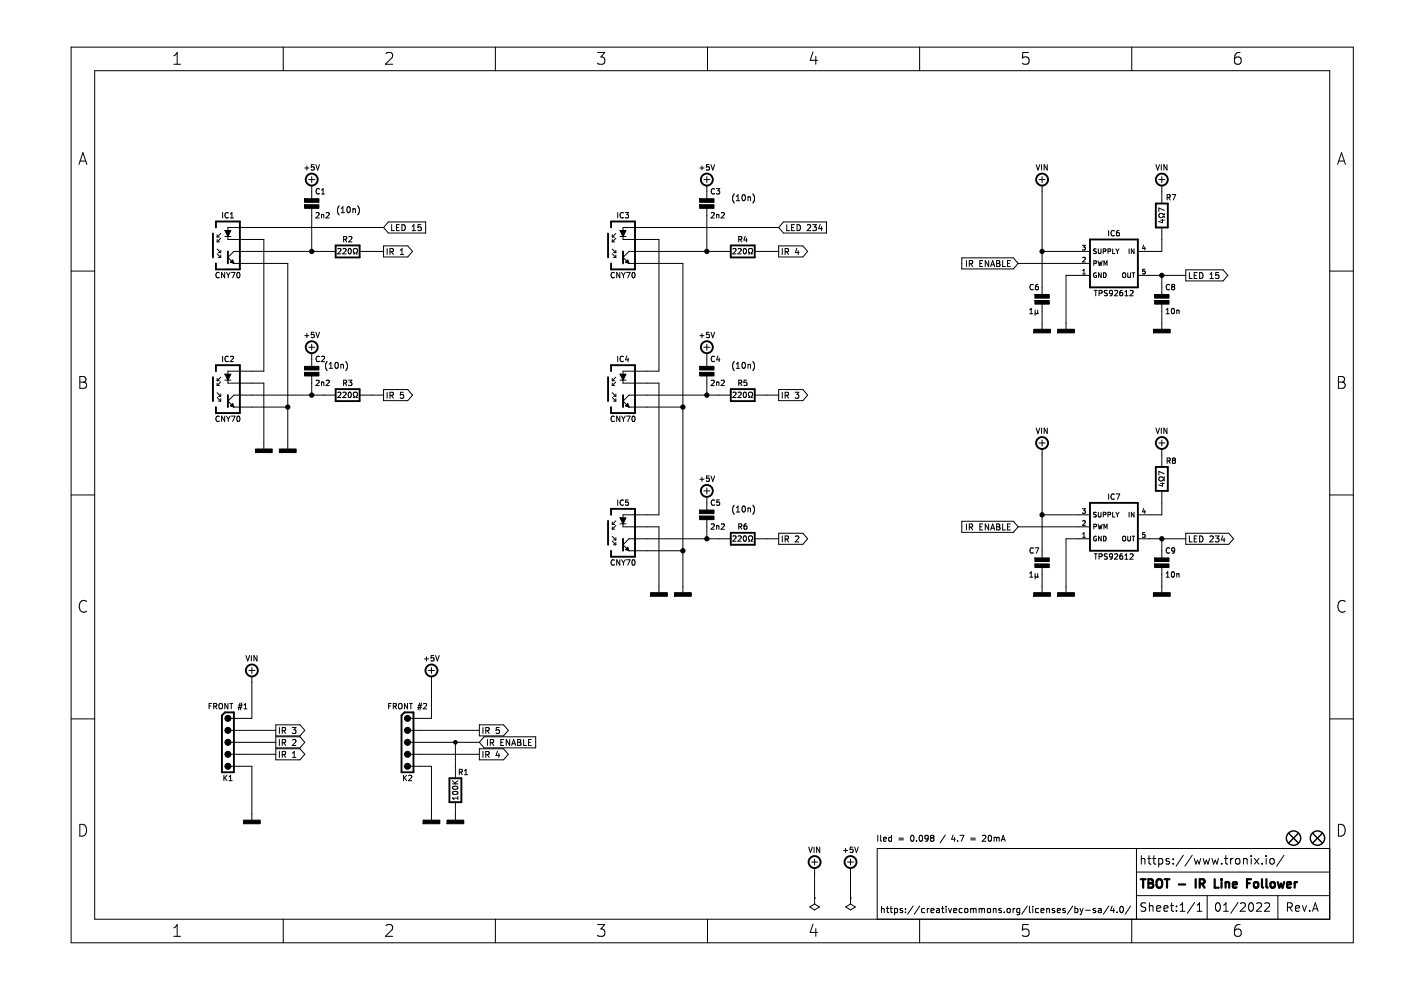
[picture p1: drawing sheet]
<svg xmlns="http://www.w3.org/2000/svg" width="297mm" height="210mm" viewBox="0 0 297 210" stroke-linecap="round" stroke-linejoin="round" font-family="sans-serif">
<path d="M.1 0h297v209.9h-297z" fill-rule="evenodd" fill="#fff" stroke="#fff" stroke-width=".21"/>
<g fill="none" stroke="#000" stroke-width=".21">
<path d="M15.1 10h271.8v189.9h-271.8zM20.1 15h261.8v179.9h-261.8zM36.9 11.8l.7-.7v2.5M36.9 13.6h1.4M60.1 10v5M81.8 11.4l.4-.3h.6a.68 .68 0 0 1 .3 1.1l-1.4 1.4h1.6M105 10v5M126.7 11.1h1.5l-.8 1a.68 .68 0 0 1 .8 .5v.5l-.2 .4-1 .1-.3-.2M150 10v5M172.4 11l-.6 1.8h1.5M173 12v1.6M195 10v5"/>
<path d="M218.1 11.1h-1.2l-.1 1.2 .3-.2 .8 .1 .3 .4-.1 .8-.4 .2h-.6l-.3-.2M240 10v5M262.9 11.1a.99 .99 0 0 0-1.2 1.1v.9l.3 .4 .7 .1 .3-.2 .2-.8-.3-.4-.7-.1-.5 .5M16.7 34.9l.9-2.5 .8 2.5M17 34.1h1.2M64.6 35.6h.9M65.1 35.2v.9M65.5 38.1h1.2M66.1 37.4v1.3M66.1 39.3v3.2M66.6 34.9h-.6v.6l.5-.1 .1 .6-.2 .1-.4-.1M67 34.9l.3 1.2 .4-1.2"/>
<path d="M148.4 35.6h.9M148.8 35.2v.9M149.2 38.1h1.3M149.9 37.4v1.3M149.9 39.3v3.2M150.4 34.9h-.6v.6l.5-.1 .1 .6-.2 .1-.4-.1M150.7 34.9l.4 1.2 .4-1.2M151.9 40h.7l-.4 .4 .3 .1v.5l-.1 .1-.5-.1M219.7 34.9l.4 1.2 .4-1.2M220.3 38.1h1.3M220.8 34.9v1.2M220.9 37.4v1.3"/>
<path d="M220.9 39.3v23.5M222 34.9v1.2l-.6-1.2v1.2M245.1 34.9l.4 1.2 .3-1.2M245.7 38.1h1.3M246.2 34.9v1.2M246.3 37.4v1.3M246.3 39.3v3.9M247.4 34.9v1.2l-.6-1.2v1.2M283.6 34.9l.8-2.5 .9 2.5M283.8 34.1h1.2M15.1 57.5h5M46 51.3h.5"/>
<path d="M46 50.3h.5M46 53.8l.8 .8M46 49.8v.5M46 50.8v.5M46 52.8l.8 .8M46.3 54.6h.5M46.3 53.6h.5M46.5 57.9a.51 .51 0 0 0-.7 .4 .51 .51 0 0 0 .7 .5M46.8 53.1v.5M46.8 54.1v.5M46.8 50.5l-.8 .8M46.8 49.5l-.8 .8"/>
<path d="M47.2 45.1v1.1M47.6 57.8v1.1l-.6-1.1v1.1M47.7 50.1h1.3M48 57.8l.4 .6M48.4 45.2a.51 .51 0 0 0-.7 .4 .51 .51 0 0 0 .7 .5M48.4 58.4v.5M48.8 57.8l-.4 .6M48.8 46.2h.7M48.8 45.4l.4-.3v1.1M49.1 57.8h.7l-.5 1.1M50.3 57.9l.2-.1a.61 .61 0 0 1 .4 .5 .61 .61 0 0 1-.4 .6l-.3-.4zM66.1 43.8v9.5"/>
<path d="M67 45.2l.5-.1 .2 .3-.7 .8h.7M67.7 40.1a.51 .51 0 0 0-.7 .5 .51 .51 0 0 0 .7 .4M68.2 41.1h.6M68.2 45.6l.4-.1 .1 .7M68.2 45.4v.8M68.2 40.3l.3-.3v1.1M69.2 45.2l.4-.1 .2 .3-.7 .8h.7M71.2 53.3h-21.6l-1.3 1.3 1.3 1.2h11.4v39.4M71.6 52.8l.5-.1 .2 .3-.7 .8h.7M71.9 43.6a1.46 1.46 0 0 0 0 2M72.3 45.1h.8M72.3 44.2l.4-.4v1.3"/>
<path d="M72.7 52.8l.5-.1 .2 .3-.7 .8h.7M72.9 50.7h.5l.1-.4-.6-.2v1.2M73.1 50.7l.4 .6M73.7 43.9l.1-.1a.68 .68 0 0 1 .5 .7 .68 .68 0 0 1-.5 .6l-.3-.5zM73.9 52.8l.2-.1a.61 .61 0 0 1 .4 .6 .61 .61 0 0 1-.4 .5l-.3-.4zM74 50.3l.4-.2 .2 .4-.7 .8h.7M74.8 44.2v.9M74.8 44.4l.5-.1 .1 .8M74.9 53.8h.3v-.2a.49 .49 0 0 1-.3-.7 .49 .49 0 0 1 .7-.2l.2 .6-.3 .5h.3M75.8 43.6a1.46 1.46 0 0 1 0 2M76.2 53.3h5.1M81.3 48.2h-33v2.6h7.6v27.9h-7.6v2.5h7.6v14"/>
<path d="M81.3 52.1h5.2l1 1.2-1 1.2h-5.2zM82.1 52.7v1.3M82.3 47.1h7.9v2.3h-7.9l-1-1.2zM82.7 53.4l.6-.1 .1-.5-.7-.1v1.3M83 53.4l.4 .6M83 47.6v1.3h.6M84.1 48.2h.4M84.7 47.6h-.6v1.3h.6M84.9 53.1l.3-.4v1.3M84.9 54h.7M85.2 47.6a.64 .64 0 0 1 .7 .7 .64 .64 0 0 1-.7 .6zM87.4 48.9h.7"/>
<path d="M87.4 48l.4-.4v1.3M89.3 47.6h-.6l-.1 .6h.6l.1 .6-.2 .1-.5-.1M129.8 49.8v.5M129.8 50.8v.5M129.8 53.8l.8 .8M129.8 52.8l.8 .8M129.8 51.3h.5M129.8 50.3h.5M130.1 54.6h.5M130.1 53.6h.5M130.3 57.9a.51 .51 0 0 0-.8 .4 .51 .51 0 0 0 .8 .5M130.6 53.1v.5"/>
<path d="M130.6 54.1v.5M130.6 50.5l-.8 .8M130.6 49.5l-.8 .8M131 45.1v1.1M131.4 57.8v1.1l-.6-1.1v1.1M131.5 50.1h1.2M131.8 57.8l.4 .6M132.2 45.2a.51 .51 0 0 0-.7 .4 .51 .51 0 0 0 .7 .5M132.2 58.4v.5M132.6 45.1h.7l-.4 .4 .3 .1v.5l-.1 .1-.5-.1M132.6 57.8l-.4 .6M132.8 57.8h.8l-.5 1.1"/>
<path d="M134.1 57.9l.2-.1a.61 .61 0 0 1 .4 .5 .61 .61 0 0 1-.4 .6l-.3-.4zM149.9 43.8v9.5M150.8 45.2l.4-.1 .2 .3-.7 .8h.7M151.5 40.1a.51 .51 0 0 0-.7 .5 .51 .51 0 0 0 .7 .4M151.9 45.4v.8M151.9 45.6l.5-.1v.7M152.9 45.2l.5-.1 .2 .3-.7 .8h.7M154.9 53.3h-21.5l-1.3 1.3 1.3 1.2h11.4v69.9M155.4 52.8l.4-.1 .3 .3-.8 .8h.8M155.7 41.1a1.46 1.46 0 0 0 0 1.9M156.1 41.6l.4-.3v1.3M156.1 42.6h.7"/>
<path d="M156.5 52.8l.4-.1 .3 .3-.8 .8h.8M156.6 50.7h.6v-.4l-.6-.2v1.2M156.9 50.7l.4 .6M157.4 41.4l.2-.1a.68 .68 0 0 1 .5 .6 .68 .68 0 0 1-.5 .7l-.3-.5zM157.7 52.8l.2-.1a.61 .61 0 0 1 .4 .6 .61 .61 0 0 1-.4 .5l-.3-.4zM158 50.1l-.3 .8h.7M158.3 50.5v.8M158.6 41.7v.9M158.6 41.8h.5v.8M158.7 53.8h.3v-.2a.49 .49 0 0 1-.3-.7 .49 .49 0 0 1 .7-.2l.2 .6-.3 .5h.3M159.6 41.1a1.46 1.46 0 0 1 0 1.9M160 53.3h5.1"/>
<path d="M165.1 48.2h-33v2.6h7.6v27.9h-7.6v2.5h7.6v28h-7.6v2.5h7.6v14M165.1 52.1h5.1l1 1.2-1 1.2h-5.1zM165.9 52.7v1.3M166.1 47.1h9.1v2.3h-9.1l-1-1.2zM166.5 53.4l.6-.1v-.5l-.6-.1v1.3M166.8 53.4l.4 .6M166.8 47.6v1.3h.6M167.8 48.2h.5M168.4 47.6h-.6v1.3h.6M168.9 52.6l-.3 1h.8M169 47.6a.64 .64 0 0 1 .7 .7 .64 .64 0 0 1-.7 .6zM169.2 53.1v.9"/>
<path d="M171.2 47.7l.4-.1 .3 .4-.8 .9h.8M172.3 47.6h.8l-.4 .5 .3 .1v.6l-.1 .1-.6-.1M173.9 47.6l-.3 .9h.8M174.2 48.1v.8M203.9 54.7h11l1 1.1-1 1.2h-11zM204.9 55.2v1.3M205.5 55.9l.6-.1 .1-.4-.7-.2v1.3M205.8 55.9l.4 .6M207.7 55.8h.5M208.3 55.2h-.6v1.3h.6M209.6 55.2v1.3l-.7-1.3v1.3M210 56.5l.5-1.3 .4 1.3"/>
<path d="M210.2 56.2h.6M211.3 55.8h.4M211.3 55.2h.4l.3 .3-.3 .3 .3 .2v.3l-.2 .2h-.5zM212.6 55.2v1.3h.6M213.6 55.8h.4M214.2 55.2h-.6v1.3h.6M215.9 55.8h15.2M220.9 53.3h10.2M229.5 52h.6l-.3 .4 .3 .1v.4h-.6M229.5 58.1h.6M229.5 57.4l.3-.3v1M229.5 54.6l.4-.1 .2 .3-.6 .7h.6"/>
<path d="M231.1 58.4h-5.1v11.4M231.9 55.8h.5v-.4l-.5-.1v1M232.4 57.9a.45 .45 0 0 0-.5 .4 .45 .45 0 0 0 .6 .4v-.3h-.2M232.4 52.8l-.5 .1a.42 .42 0 0 0 .5 .5l-.1 .3h-.4M232.8 55.3l.3 1 .1-.7 .2 .7 .3-1M232.9 52.8v.8l.2 .2 .3-.2v-.8M233.5 57.8v1l-.6-1v1M233.9 53.3l.5-.1v-.3l-.5-.1v1M234 57.8a.5 .5 0 0 1 .5 .5 .5 .5 0 0 1-.5 .5zM234.1 56.3v-1l.3 .7 .3-.7v1M234.9 53.3l.5-.1v-.3l-.5-.1v1M235.1 48.9v1.1"/>
<path d="M235.9 52.8v1h.5M236.3 49a.51 .51 0 0 0-.8 .4 .51 .51 0 0 0 .8 .5M236.6 52.8l.3 .5M236.9 53.3v.5M237.2 52.8l-.3 .5M237.2 48.9h-.3l-.2 .2v.7l.2 .2 .4-.1-.1-.5-.3-.1-.2 .2M238.1 58l.1-.2 .4 .2 .1 .5-.2 .3-.4-.1zM239.1 57.8v.8l.2 .2 .4-.2v-.8M239.4 52.8v1M240 57.8h.6M240.3 57.8v1M240.4 52.8v1l-.5-1v1"/>
<path d="M241.3 58.4h10.1M242.5 52l-.3 .7h.7M242.7 52.3v.7M242.8 57.1h-.5l-.1 .5 .5-.1 .1 .5h-.6M246.1 46.7h.7M246.3 48.2v5.1h-5M246.3 58.4v4.4M246.5 46.5v.7l-.9-.2M246.8 44.6l-1.1-.5v.8M246.8 45.3v.2h-.2a.49 .49 0 0 0-.6-.2 .49 .49 0 0 0-.2 .7l.5 .1 .5-.2v.2M247.5 41.9l.5-.1 .1-.4-.6-.1v1.1M247.7 41.9l.4 .5"/>
<path d="M248.5 41.3h.8l-.5 1.1M251.4 57.2h7.9l1 1.2-1 1.2h-7.9zM252.2 57.8v1.3h.6M253.2 58.4h.4M253.8 57.8h-.6v1.3h.6M254.3 57.8a.64 .64 0 0 1 .8 .6 .64 .64 0 0 1-.8 .7zM256.5 59.1h.7M256.5 58.1l.4-.3v1.3M258.4 57.8h-.6l-.1 .6 .6-.1 .1 .6-.2 .2-.5-.2M281.9 57.5h5M16.9 79.8h.9a.61 .61 0 0 1 .4 .6 .61 .61 0 0 1-.4 .6 .67 .67 0 0 1 .6 .6 .67 .67 0 0 1-.5 .7h-1zM46.8 80l-.8 .7"/>
<path d="M47.2 75.5v1.2M48.4 75.6a.51 .51 0 0 0-.7 .5 .51 .51 0 0 0 .7 .5M48.8 75.6l.5-.1 .2 .4-.7 .8h.7M64.6 71.2h.9M65.1 70.7v.9M65.5 73.6h1.2M66.1 73v1.3M66.1 74.9v3.2M66.1 79.3v4.5M66.6 70.5h-.6v.5l.5-.1 .1 .6-.2 .1-.4-.1M67 70.5l.3 1.1 .4-1.1M67.7 75.6a.51 .51 0 0 0-.7 .5 .51 .51 0 0 0 .7 .5"/>
<path d="M68.2 75.6l.4-.1 .2 .4-.7 .8h.7M69.4 76.6a1.46 1.46 0 0 0 0 2M69.8 78.1h.7M69.8 77.2l.4-.4v1.3M71.1 76.9l.2-.1a.68 .68 0 0 1 .4 .7 .68 .68 0 0 1-.4 .6l-.3-.5zM72.3 77.2v.9M72.3 77.4l.5-.1v.8M73.3 76.6a1.46 1.46 0 0 1 0 2M130.6 80l-.8 .7M131 75.5v1.2M132.2 75.6a.51 .51 0 0 0-.7 .5 .51 .51 0 0 0 .7 .5M132.9 75.5l-.3 .8h.7"/>
<path d="M133.2 75.9v.8M148.4 71.2h.9M148.8 70.7v.9M149.2 73.6h1.3M149.9 73v1.3M149.9 74.9v3.2M149.9 79.3v4.5M150.4 70.5h-.6v.5l.5-.1 .1 .6-.2 .1-.4-.1M150.7 70.5l.4 1.1 .4-1.1M151.5 75.6a.51 .51 0 0 0-.7 .5 .51 .51 0 0 0 .7 .5M152.2 75.5l-.3 .8h.7M152.5 75.9v.8"/>
<path d="M155.7 76.6a1.46 1.46 0 0 0 0 2M156.1 77.2l.4-.4v1.3M156.1 78.1h.7M157.4 76.9l.2-.1a.68 .68 0 0 1 .5 .7 .68 .68 0 0 1-.5 .6l-.3-.5zM158.6 77.2v.9M158.6 77.4l.5-.1v.8M159.6 76.6a1.46 1.46 0 0 1 0 2M218.3 66.5h.7M218.3 65.7l.3-.3v1.1M219.1 60.4a.51 .51 0 0 0-.7 .5 .51 .51 0 0 0 .7 .4M219.5 66.4l.1 .1 .4-.1M219.5 65.8v1.1"/>
<path d="M220 66.4l.2 .1M220 65.8v.6M220.1 60.3l-.4 .1-.1 .2-.1 .6 .2 .2 .4-.1v-.5l-.4-.1-.2 .3M220.9 64.1v5.7M232 61.6h.6M232.3 61.6v1.1M233 62.2l.6-.1v-.4l-.6-.1v1.1M234.8 61.6h-.5l-.2 .2 .1 .3 .5 .2v.3l-.6 .1M235.9 62.1l-.2 .2-.4-.1v-.5l.4-.1 .2 .2-.1 .6-.1 .3h-.4M236.3 61.7l.4-.1 .3 .3-.7 .8h.7M238 61.6h-.4l-.1 .2-.1 .7 .2 .2 .4-.1v-.5l-.4-.1-.2 .2M238.5 62.7h.7"/>
<path d="M238.5 61.9l.3-.3v1.1M239.6 61.7l.4-.1 .3 .3-.8 .8h.8M246.3 64.1v5.7M247.3 66.5h.6M247.3 65.7l.3-.3v1.1M248 60.4a.51 .51 0 0 0-.8 .5 .51 .51 0 0 0 .8 .4M248.5 65.5l.1-.1a.61 .61 0 0 1 .4 .5 .61 .61 0 0 1-.4 .6l-.3-.4zM248.6 60.8l-.2 .2 .2 .4 .5-.2-.3-.4M248.6 60.8l-.2-.2 .2-.3 .5 .2-.3 .3M248.6 60.8h.2M249.5 65.8v.7M249.5 65.9l.4-.1 .1 .7"/>
<path d="M283.8 79.8h.8a.61 .61 0 0 1 .5 .6 .61 .61 0 0 1-.5 .6 .67 .67 0 0 1 .6 .6 .67 .67 0 0 1-.5 .7h-.9zM16.9 81h.9M46 81.7h.5M46 80.7h.5M46 84.3l.8 .7M46 83.3l.8 .7M46 80.2v.5M46 81.2v.5M46.3 85h.5M46.3 84h.5M46.5 88.3a.51 .51 0 0 0-.7 .5 .51 .51 0 0 0 .7 .5M46.8 81l-.8 .7"/>
<path d="M46.8 83.5v.5M46.8 84.5v.5M47.6 88.2v1.2l-.6-1.2v1.2M47.7 80.6h1.3M48 88.2l.4 .6M48.4 88.8v.6M48.8 88.2l-.4 .6M49.1 88.2h.7l-.5 1.2M50.3 88.3l.2-.1a.61 .61 0 0 1 .4 .6 .61 .61 0 0 1-.4 .6l-.3-.5zM67 80.7l.5-.1 .2 .3-.7 .9h.7M68.2 81.1l.4-.1 .1 .8M68.2 81v.8"/>
<path d="M69.2 80.7l.4-.1 .2 .3-.7 .9h.7M71.2 83.8h-21.6l-1.3 1.2 1.3 1.3h11.4M71.6 83.3l.5-.2 .2 .4-.7 .8h.7M72.7 83.3l.5-.2 .2 .4-.7 .8h.7M72.9 81.2h.5l.1-.5-.6-.1v1.2M73.1 81.2l.4 .6M73.9 80.6h.7l-.4 .4 .4 .2v.4l-.2 .2-.5-.2M73.9 83.3l.2-.2a.61 .61 0 0 1 .4 .6 .61 .61 0 0 1-.4 .6l-.3-.4zM74.9 84.3h.3v-.2a.49 .49 0 0 1-.3-.7 .49 .49 0 0 1 .7-.2l.2 .5-.3 .6h.3M76.2 83.8h5.1M81.3 82.6h5.2l1 1.2-1 1.1h-5.2zM82.1 83.2v1.2"/>
<path d="M82.7 83.8h.6l.1-.5-.7-.1v1.2M83 83.8l.4 .6M85.5 83.2h-.6v.6l.6-.1v.6l-.2 .1-.4-.1M129.8 80.2v.5M129.8 81.2v.5M129.8 84.3l.8 .7M129.8 83.3l.8 .7M129.8 81.7h.5M129.8 80.7h.5M130.1 85h.5M130.1 84h.5M130.3 88.3a.51 .51 0 0 0-.8 .5 .51 .51 0 0 0 .8 .5"/>
<path d="M130.6 83.5v.5M130.6 84.5v.5M130.6 81l-.8 .7M131.4 88.2v1.2l-.6-1.2v1.2M131.5 80.6h1.2M131.8 88.2l.4 .6M132.2 88.8v.6M132.6 88.2l-.4 .6M132.8 88.2h.8l-.5 1.2M134.1 88.3l.2-.1a.61 .61 0 0 1 .4 .6 .61 .61 0 0 1-.4 .6l-.3-.5zM150.8 80.7l.4-.1 .2 .3-.7 .9h.7M151.9 81.1l.5-.1v.8"/>
<path d="M151.9 81v.8M152.9 80.7l.5-.1 .2 .3-.7 .9h.7M154.9 83.8h-21.5l-1.3 1.2 1.3 1.3h11.4M155.4 83.3l.4-.2 .3 .4-.8 .8h.8M156.5 83.3l.4-.2 .3 .4-.8 .8h.8M156.6 81.2h.6v-.5l-.6-.1v1.2M156.9 81.2l.4 .6M157.7 83.3l.2-.2a.61 .61 0 0 1 .4 .6 .61 .61 0 0 1-.4 .6l-.3-.4zM158.3 80.6h-.5l-.1 .6 .6-.1v.5l-.1 .2-.5-.2M158.7 84.3h.3v-.2a.49 .49 0 0 1-.3-.7 .49 .49 0 0 1 .7-.2l.2 .5-.3 .6h.3M160 83.8h5.1M165.1 82.6h5.1l1 1.2-1 1.1h-5.1z"/>
<path d="M165.9 83.2v1.2M166.5 83.8h.6v-.5l-.6-.1v1.2M166.8 83.8l.4 .6M168.6 83.2h.8l-.5 .5 .4 .1v.5l-.2 .1-.5-.1M219.7 90.8l.4 1.1 .4-1.1M220.3 93.9h1.3M220.8 90.8v1.1M220.9 93.3v1.3M220.9 95.2v23.5M222 90.8v1.1l-.6-1.1v1.1M245.1 90.8l.4 1.1 .3-1.1M245.7 93.9h1.3"/>
<path d="M246.2 90.8v1.1M246.3 93.3v1.3M246.3 95.2v3.8M247.4 90.8v1.1l-.6-1.1v1.1M247.5 97.7h.5l.1-.5-.6-.1v1.2M247.7 97.7l.4 .6M248.8 97.6l-.2-.2 .2-.3 .4 .2-.2 .3M248.8 97.6l-.2 .2 .2 .5 .4-.3-.2-.4M248.8 97.6h.2M283.8 81h.8M15.1 104.9h5M129.8 114.7l.8 .8"/>
<path d="M129.8 113.7l.8 .8M129.8 110.7v.5M129.8 111.7v.5M129.8 112.2h.5M129.8 111.2h.5M130.1 115.5h.5M130.1 114.5h.5M130.3 118.8a.51 .51 0 0 0-.8 .5 .51 .51 0 0 0 .8 .4M130.6 111.4l-.8 .8M130.6 110.4l-.8 .8M130.6 114v.5M130.6 115v.5"/>
<path d="M131 106v1.1M131.4 118.7v1.1l-.6-1.1v1.1M131.5 111.1h1.2M131.8 118.7l.4 .6M132.2 106.1a.51 .51 0 0 0-.7 .5 .51 .51 0 0 0 .7 .4M132.2 119.3v.5M132.6 118.7l-.4 .6M132.8 118.7h.8l-.5 1.1M133.2 106h-.5l-.1 .5h.6v.5l-.1 .1-.5-.1M134.1 118.8l.2-.1a.61 .61 0 0 1 .4 .6 .61 .61 0 0 1-.4 .5l-.3-.4zM148.4 101.6h.9M148.8 101.2v.9"/>
<path d="M149.2 104.1h1.3M149.9 103.4v1.3M149.9 105.4v3.1M149.9 109.8v4.4M150.4 100.9h-.6v.6l.5-.1 .1 .6-.2 .1-.4-.1M150.7 100.9l.4 1.2 .4-1.2M150.8 111.2l.4-.1 .2 .3-.7 .8h.7M151.5 106.1a.51 .51 0 0 0-.7 .5 .51 .51 0 0 0 .7 .4M151.9 111.5v.7M151.9 111.6l.5-.1v.7M152.5 106h-.5l-.1 .5h.6v.5l-.1 .1-.5-.1M152.9 111.2l.5-.1 .2 .3-.7 .8h.7"/>
<path d="M154.9 114.2h-21.5l-1.3 1.3 1.3 1.3h11.4M155.4 113.7l.4-.1 .3 .3-.8 .9h.8M155.7 107.1a1.46 1.46 0 0 0 0 1.9M156.1 108.6h.7M156.1 107.7l.4-.4v1.3M156.5 113.7l.4-.1 .3 .3-.8 .9h.8M156.6 111.7l.6-.1v-.4l-.6-.1v1.1M156.9 111.7l.4 .5M157.4 107.4l.2-.1a.68 .68 0 0 1 .5 .6 .68 .68 0 0 1-.5 .7l-.3-.5zM157.7 113.7l.2-.1a.61 .61 0 0 1 .4 .6 .61 .61 0 0 1-.4 .6l-.3-.5zM158.3 111.1h-.4l-.1 .2-.1 .7 .2 .2 .4-.1v-.5l-.4-.1-.2 .2M158.6 107.7v.9"/>
<path d="M158.6 107.8h.5v.8M158.7 114.8h.3v-.3a.49 .49 0 0 1-.3-.6 .49 .49 0 0 1 .7-.2l.2 .5-.3 .6h.3M159.6 107.1a1.46 1.46 0 0 1 0 1.9M160 114.2h5.1M165.1 113.1h5.1l1 1.1-1 1.2h-5.1zM165.9 113.6v1.3M166.5 114.3l.6-.1v-.4l-.6-.2v1.3M166.8 114.3l.4 .6M168.6 113.8l.5-.2 .3 .4-.8 .9h.8M203.9 110.5h11l1 1.2-1 1.2h-11zM204.9 111.1v1.3M205.5 111.8l.6-.1 .1-.5-.7-.1v1.3"/>
<path d="M205.8 111.8l.4 .6M207.7 111.7h.5M208.3 111.1h-.6v1.3h.6M209.6 111.1v1.3l-.7-1.3v1.3M210 112.4l.5-1.3 .4 1.3M210.2 112h.6M211.3 111.1h.4l.3 .2-.3 .4 .3 .1v.3l-.2 .3h-.5zM211.3 111.7h.4M212.6 111.1v1.3h.6M213.6 111.7h.4M214.2 111.1h-.6v1.3h.6M215.9 111.7h15.2"/>
<path d="M219.1 116.3a.51 .51 0 0 0-.7 .4 .51 .51 0 0 0 .7 .5M219.5 116.1h.7l-.5 1.2M220.9 109.2h10.2M220.9 119.9v5.8M229.5 107.9h.6l-.3 .3 .3 .1v.5h-.6M229.5 113.2l.3-.3v1M229.5 110.5l.4-.1 .2 .3-.6 .7h.6M229.5 113.9h.6M231.1 114.2h-5.1v11.5M231.9 111.7l.5-.1v-.4l-.5-.1v1M232 117.4h.6M232.3 117.4v1.2"/>
<path d="M232.4 108.7h-.5a.42 .42 0 0 0 .5 .5l-.1 .4h-.4M232.4 113.7a.45 .45 0 0 0-.5 .5 .45 .45 0 0 0 .6 .4v-.3h-.2M232.8 111.1l.3 1 .1-.7 .2 .7 .3-1M232.9 108.6v.8l.2 .2 .3-.2v-.8M233 118h.6v-.5l-.6-.1v1.2M233.5 113.7v1l-.6-1v1M233.9 109.1h.5v-.4l-.5-.1v1M234 113.7a.5 .5 0 0 1 .5 .5 .5 .5 0 0 1-.5 .5zM234.1 112.1v-1l.3 .8 .3-.8v1M234.8 117.5l-.5-.1-.2 .2 .1 .3 .5 .2v.4h-.6M234.9 109.1h.5v-.4l-.5-.1v1M235.1 104.7v1.2"/>
<path d="M235.9 117.9l-.2 .2h-.4v-.6l.4-.1 .2 .2-.1 .7-.1 .2-.4 .1M235.9 108.6v1h.5M236.3 104.8a.51 .51 0 0 0-.8 .5 .51 .51 0 0 0 .8 .5M236.3 117.5l.4-.1 .3 .3-.7 .9h.7M236.6 108.6l.3 .5M236.6 104.7h.8l-.5 1.2M236.9 109.1v.5M237.2 108.6l-.3 .5M238 117.4l-.4 .1-.1 .2-.1 .6 .2 .3 .4-.1v-.6h-.4l-.2 .2M238.1 113.8l.1-.1 .4 .1 .1 .6-.2 .2-.4-.1zM238.5 117.7l.3-.3v1.2M238.5 118.6h.7"/>
<path d="M239.1 113.7v.8l.2 .2 .4-.2v-.8M239.4 108.6v1M239.6 117.5l.4-.1 .3 .3-.8 .9h.8M240 113.7h.6M240.3 113.7v1M240.4 108.6v1l-.5-1v1M241.3 114.2h10.1M242.5 107.8l-.3 .7h.7M242.7 108.2v.7M242.8 112.9h-.5l-.1 .5h.5l.1 .4h-.6M246.1 102.5h.7M246.3 104.1v5.1h-5"/>
<path d="M246.3 114.2v4.5M246.3 119.9v5.8M246.5 102.4v.7l-.9-.3M246.8 100.4l-1.1-.4v.7M246.8 101.1v.3h-.2a.49 .49 0 0 0-.6-.3 .49 .49 0 0 0-.2 .7l.5 .2 .5-.3v.3M248 116.3a.51 .51 0 0 0-.8 .4 .51 .51 0 0 0 .8 .5M249.1 116.6l-.3 .3-.3-.1v-.5l.3-.2 .3 .3-.1 .6-.2 .2-.3 .1M251.4 113.1h9.1l1 1.1-1 1.2h-9.1zM252.2 113.6v1.3h.6M253.2 114.2h.4M253.8 113.6h-.6v1.3h.6M254.3 113.6a.64 .64 0 0 1 .8 .7 .64 .64 0 0 1-.8 .6z"/>
<path d="M256.5 113.8l.5-.2 .2 .4-.7 .9h.7M257.7 113.6h.8l-.5 .5 .4 .1v.6l-.2 .1-.5-.1M259.2 113.6l-.3 .9h.8M259.5 114.1v.8M281.9 104.9h5M18.4 127.5a1 1 0 0 0-1.3 0 1 1 0 0 0-.3 1.2 .94 .94 0 0 0 .5 1 .94 .94 0 0 0 1.1-.1M52.1 139l.4 1.1 .4-1.1M53.3 139v1.1M54.5 139v1.1l-.7-1.1v1.1M90 139.7h.9M90.4 139.3v.8M92 139h-.6v.5h.5l.1 .5-.2 .1-.4-.1"/>
<path d="M92.4 139l.3 1.1 .4-1.1M218.3 121.6l.3-.4v1.2M218.3 122.4h.7M219.5 121.6v1.2M219.5 122.2l.1 .2 .4-.2M220 121.6v.6M220 122.2l.2 .2M247.3 121.6l.3-.4v1.2M247.3 122.4h.6M248.5 121.3l.1-.1a.61 .61 0 0 1 .4 .6 .61 .61 0 0 1-.4 .6l-.3-.5zM249.5 121.6v.8M249.5 121.7h.4l.1 .7"/>
<path d="M285.2 127.5a1 1 0 0 0-1.2 0 1 1 0 0 0-.3 1.2 .94 .94 0 0 0 .4 1 .94 .94 0 0 0 1.1-.1M15.1 152.4h5M44.3 149.7h.4M44.9 149.1h-.6v1.2M45.3 149.7h.6v-.4l-.6-.2v1.2M45.6 149.7l.4 .6M46.5 149.3l.2-.2 .4 .2 .1 .6-.2 .3-.3 .1-.2-.2zM48.3 149.1v1.2l-.6-1.2v1.2M48.7 149.1h.7M49 154.9h9.5M49 157.4h9.5M49 159.9h9.5"/>
<path d="M49 149.1v1.2M50.5 150h.8M50.6 149.5h.8M50.9 149l-.3 1.5M51.3 149l-.4 1.5M51.7 150.3h.7M51.7 149.5l.3-.4v1.2M52.8 142.2h1.2M53.4 143.4v8.9h-4.4M53.4 141.5v1.3M58.5 153.7h5.1l1 1.2-1 1.1h-5.1zM58.5 156.2h5.1l1 1.2-1 1.2h-5.1z"/>
<path d="M58.5 158.8h5.1l1 1.1-1 1.2h-5.1zM59.2 154.2v1.3M59.2 156.8v1.3M59.2 159.3v1.3M59.8 154.9h.6l.1-.5-.7-.2v1.3M59.8 160l.6-.1 .1-.5-.7-.1v1.3M59.8 157.5l.6-.1 .1-.5-.7-.1v1.3M60.1 160l.5 .6M60.1 157.5l.5 .6M60.1 154.9l.5 .6M62 154.2h.7l-.4 .5 .4 .2v.5l-.2 .1-.5-.1M62 159.7l.4-.4v1.3"/>
<path d="M62 156.9l.5-.1 .2 .3-.7 1h.7M82.4 149.7h.4M83 149.1h-.6v1.2M83.4 149.7h.5l.1-.4-.6-.2v1.2M83.7 149.7l.3 .6M84.5 149.3l.3-.2 .4 .2v.6l-.1 .3-.3 .1-.3-.2zM86.4 149.1v1.2l-.7-1.2v1.2M86.8 149.1h.6M87 154.9h14.6M87 157.4h14.6M87 159.9h14.6M87.1 149.1v1.2"/>
<path d="M88.5 150h.9M88.6 149.5h.9M89 149l-.4 1.5M89.4 149l-.4 1.5M89.8 149.3l.4-.2 .2 .4-.7 .8h.7M90.8 142.2h1.3M91.5 141.5v1.3M91.5 143.4v8.9h-4.5M96.6 157.4v7.6M101.6 158.8h5.2l1 1.1-1 1.2h-5.2zM101.6 153.7h5.2l1 1.2-1 1.1h-5.2zM102.4 154.2v1.3"/>
<path d="M102.4 159.3v1.3M102.6 156.2h11v2.4h-11l-1-1.2zM103 154.9h.6l.1-.5-.7-.2v1.3M103 160l.6-.1 .1-.5-.7-.1v1.3M103.3 160l.4 .6M103.3 154.9l.4 .6M103.3 156.8v1.3M103.9 157.5l.7-.1v-.5l-.7-.1v1.3M104.3 157.5l.4 .6M105.5 159.3l-.3 .9h.8M105.8 159.7v.9M105.8 154.2h-.6v.7l.6-.1v.6l-.1 .1-.5-.1"/>
<path d="M106.2 157.4h.4M106.8 156.8h-.6v1.3h.6M108.1 156.8v1.3l-.8-1.3v1.3M108.5 158.1l.4-1.3 .4 1.3M108.6 157.7h.6M109.8 157.4h.4M109.8 156.8h.4l.2 .2-.2 .4 .2 .1 .1 .3-.3 .3h-.4zM111 156.8v1.3h.6M112 157.4h.5M112.7 156.8h-.7v1.3h.7M281.9 152.4h5M16.9 174.8a1.32 1.32 0 0 1 1.4 .8 1.32 1.32 0 0 1-.4 1.6l-1 .1z"/>
<path d="M47.5 164.4v1.1M47.6 164.9l.5 .6M48.1 164.4l-.6 .6M48.6 165.5h.6M48.6 164.7l.3-.3v1.1M49 162.5h4.4v11.4M62 160.6h.7M85.6 164.4v1.1M85.7 164.9l.5 .6M86.2 164.4l-.6 .6M86.6 164.5l.5-.1 .2 .3-.7 .8h.7M87 162.5h4.5v11.4"/>
<path d="M95.9 166.2h1.2M95.9 165.5l.7 .7M96 166.9a.56 .56 0 0 1 .6-.3 .56 .56 0 0 1 .4 .6 .56 .56 0 0 1-.6 .2 .56 .56 0 0 1-.4-.5zM96 167.9a.55 .55 0 0 1 .7-.2 .55 .55 0 0 1 .3 .6 .56 .56 0 0 1-.6 .2 .56 .56 0 0 1-.4-.5zM96.6 170.1v3.8M97.1 168.9v.6M97.1 169.2h-1.2l.4 .3M97.1 165.5l-.7 .5M97.4 163.7h.5l.1-.5-.6-.1v1.2M97.7 163.7l.3 .6M98.5 164.3h.6M98.5 163.4l.3-.3v1.2"/>
<path d="M171.5 179.6l.3 1.2 .4-1.2M172.6 179.6v1.2M173.8 179.6v1.2l-.7-1.2v1.2M179.3 179.9v.9M180.8 179.6h-.5l-.1 .6 .6-.1v.5l-.1 .2-.5-.2M181.2 179.6l.4 1.2 .4-1.2M186.1 177.1v1.3M186.7 177.1v1.1l.2 .2M187.3 177.9l.6-.1v-.2l-.4-.1-.2 .2 .1 .6h.5M189 177.6l-.4-.1-.2 .3 .1 .5h.5M189 177.1v1.3M190.6 177.7h.9"/>
<path d="M190.6 178.1h.9M193.2 177.2l.2-.1a.68 .68 0 0 1 .4 .6 .68 .68 0 0 1-.4 .7l-.3-.5zM194.3 178.2v.2M195 177.2l.2-.1a.68 .68 0 0 1 .4 .6 .68 .68 0 0 1-.4 .7l-.3-.5zM196.8 177.6l-.2 .3-.4-.1-.1-.6 .5-.1 .2 .2-.1 .8-.1 .2-.4 .1M197.5 177.6l-.2-.2 .2-.3h.3l.2 .2-.2 .3M197.5 177.6l-.2 .3v.2l.2 .3h.3l.2-.3v-.3l-.2-.2M197.5 177.6h.3M200.4 177l-1.1 1.7M202.1 177l-.3 .9h.8M202.4 177.5v.9M203 178.2v.2"/>
<path d="M203.5 177.1h.9l-.6 1.3M205.8 177.7h1M205.8 178.1h1M208.3 177.2l.5-.1 .2 .4-.8 .9h.8M209.6 177.2l.2-.1a.68 .68 0 0 1 .4 .6 .68 .68 0 0 1-.4 .7l-.3-.5zM210.8 177.6l.3-.1 .2 .2M210.8 177.5v.9M211.3 177.7v.7M211.3 177.7l.2-.2 .3 .1 .1 .8M212.3 178.4l.4-1.3 .4 1.3M212.4 178h.6M241 179.9v15"/>
<path d="M281.9 179.9h-95.9v15M283.8 174.8a1.32 1.32 0 0 1 1.4 .8 1.32 1.32 0 0 1-.5 1.6l-.9 .1zM36.9 198.5h1.4M36.9 196.7l.7-.7v2.5M60.1 194.9v5M81.8 196.3l.4-.3h.6a.68 .68 0 0 1 .3 1.1l-1.4 1.4h1.6M105 194.9v5M126.7 196h1.5l-.8 1a.68 .68 0 0 1 .8 .5v.6l-.2 .3-1 .1-.3-.2M150 194.9v5M171.7 192.3l1-.6 1 .6-1 .6zM172.1 182.8h1.2M172.4 195.9l-.6 1.8h1.5"/>
<path d="M172.7 190.4h.1M172.7 182.1v1.3M172.7 184v7.7M173 196.9v1.6M178.8 180.3h.9M179.3 192.3l1-.6 1 .6-1 .6zM179.7 182.8h1.3M180.3 190.4h.1M180.3 182.1v1.3M180.3 184v7.7M186.9 192.2v1.3M186.9 192.7h.5l.1 .8"/>
<path d="M187.9 192.6h.5M188.1 192.2v1.1l.3 .2M188.7 192.6h.5M188.9 192.2v1.1l.3 .2M189.7 192.7l.4-.1 .2 .3-.1 .5h-.5M189.7 192.6v1.4M191.3 192.7l-.3-.1-.2 .2 .1 .2 .4 .1v.3h-.5M192 193.4v.1M192 192.7v.1M193.6 192.1l-1.2 1.7M195 194.9v5M195 192.1l-1.2 1.7"/>
<path d="M196 192.7l-.4-.1-.2 .3 .1 .5h.5M196.6 192.6v.9M197 192.6l-.4 .3M197.4 193.1l.6-.2v-.2l-.4-.1-.2 .2v.6h.6M198.6 192.7h.5l.1 .8M199.2 192.9l-.5 .1-.2 .2 .2 .3 .5-.1M199.6 192.6h.5M199.8 192.2v1.1l.3 .2M200.6 192.2v.1M200.6 192.6v.9M201.1 192.6l.3 .9 .3-.9M202.2 193.1l.6-.2v-.2l-.4-.1-.2 .2 .1 .6h.5"/>
<path d="M204 192.7l-.4-.1-.2 .3 .1 .5h.5M204.6 192.7l.2-.1 .4 .1v.6l-.1 .1h-.5zM205.8 192.7l.4-.1 .2 .2M205.8 192.6v.9M206.4 192.8l.2-.2 .3 .1 .1 .8M206.4 192.8v.7M207.6 192.7l.4-.1 .2 .2M207.6 192.6v.9M208.2 192.8l.2-.2 .3 .1 .1 .8M208.2 192.8v.7M209.4 192.7l.2-.1 .4 .1v.6l-.1 .1h-.5zM210.6 192.7h.5l.1 .8"/>
<path d="M210.6 192.6v.9M212.3 192.7l-.3-.1-.2 .2v.2l.5 .1v.3h-.5M212.9 193.4v.1M213.6 192.7l.2-.1 .3 .1 .1 .6-.1 .1h-.5zM214.8 192.6v.9M215.2 192.6l-.4 .3M216.2 192.7l-.4-.1-.2 .3 .1 .5h.5M216.2 192.6v1.1l-.3 .3-.3-.1M217.8 192.1l-1.1 1.7M218.1 196h-1.2l-.1 1.2 .3-.2 .8 .1 .3 .4-.1 .8-.4 .2h-.6l-.3-.2M218.3 192.2v1.1l.2 .2M219 192.2v.1"/>
<path d="M219 192.6v.9M220.2 192.7l-.4-.1-.3 .3 .2 .5h.5M220.7 193.1l.6-.2v-.2l-.4-.1-.2 .2 .1 .6h.5M221.9 192.7h.5l.1 .8M221.9 192.6v.9M223.6 192.7l-.3-.1-.2 .2v.2l.5 .1v.3h-.5M224.2 193.1l.6-.2-.1-.2-.3-.1-.2 .2v.6h.5M225.8 192.7l-.3-.1-.2 .2 .1 .2 .4 .1v.3h-.5M227.4 192.1l-1.1 1.7M227.9 192.7l.4-.1 .2 .3-.1 .5h-.5M227.9 192.2v1.3M229 192.6l.3 .9"/>
<path d="M229.3 193.5l-.3 .5M229.6 192.6l-.3 .9M230.1 193h1.1M232.3 192.7l-.4-.1-.1 .2v.2l.5 .1v.3h-.5M232.9 192.7h.5l.1 .8M233.5 192.9l-.5 .1-.2 .2 .2 .3 .5-.1M235.1 192.1l-1.2 1.7M235.8 192.1l-.3 1h.8M236.1 192.6v.9M236.8 193.4v.1M237.5 192.3l.2-.1a.72 .72 0 0 1 .5 .6 .72 .72 0 0 1-.5 .7l-.3-.5zM239.7 192.1l-1.1 1.7"/>
<path d="M240 194.9v5M241 189.9h40.9M241 184.9h40.9M242 181.4v1.8M242 182.2l.2-.2 .5 .1 .1 1.1M242.9 191.5l-.7-.1-.2 .2v.5l.8 .3 .1 .5-.3 .3-.7-.1M243.4 182h.6M243.6 181.4v1.6l.4 .2M243.7 192.2l.3-.2 .4 .1 .1 1.1M243.7 191.4v1.8M244.4 182h.7M244.6 181.4v1.6l.5 .2"/>
<path d="M245.2 192.6l.9-.2-.1-.3-.5-.1-.3 .3 .1 .8h.7M245.7 182.1l.5-.1 .3 .4v.5l-.1 .2h-.7M245.7 182v1.8M246.8 192.6l.8-.2v-.3l-.6-.1-.2 .3 .1 .8h.7M247.9 182.1l-.4-.1-.3 .3 .1 .2 .6 .2v.4h-.7M248.2 192h.6M248.4 191.4v1.6l.4 .2M248.7 183v.2M248.7 182.1v.2M249.4 193v.2M249.4 192.1v.2M250.2 191.9l.5-.5v1.8"/>
<path d="M250.2 193.2h1M250.9 181.3l-1.6 2.3M252.8 181.3l-1.6 2.3M253.2 182l.3 1.2 .4-.8 .3 .8 .4-1.2M253.3 191.3l-1.6 2.3M253.8 191.9l.5-.5v1.8M253.8 193.2h1M255.1 182l.3 1.2 .4-.8 .3 .8 .4-1.2M255.9 189.9v5M257 182l.3 1.2 .4-.8 .3 .8 .3-1.2M257.9 191.6l.2-.2a.98 .98 0 0 1 .7 .8 .98 .98 0 0 1-.3 .9l-.2 .1a.97 .97 0 0 1-.4-1.6zM259 183v.2"/>
<path d="M259.4 193.2h1M259.4 191.9l.5-.5v1.8M259.6 182h.7M259.9 181.4v1.6l.4 .2M260.9 182v1.2M261.4 182l-.3 .1-.2 .3M262 182.2l.3-.2 .5 .2 .1 .7-.2 .2-.4 .1-.3-.2zM262.5 191.3l-1.5 2.3M262.9 196a.99 .99 0 0 0-1.2 1.1v1l.3 .3 .7 .1 .3-.2 .2-.8-.3-.4-.7-.1-.5 .5M263 191.6l.7-.2 .3 .2v.3l-1.1 1.3h1.1M263.7 182.2l.2-.2 .4 .1 .1 1.1M263.7 182v1.2"/>
<path d="M264.9 191.6l.3-.2a.98 .98 0 0 1 .7 .8 .98 .98 0 0 1-.4 .9l-.2 .1a.97 .97 0 0 1-.4-1.6zM265.3 181.4v.2M265.3 182v1.2M266 182l.9 1.2M266.4 191.6l.7-.2 .3 .2 .1 .3-1.1 1.3h1.1M266.9 182l-.9 1.2M267.6 183v.2M268.2 191.6l.6-.2 .3 .2 .1 .3-1.1 1.3h1.1M268.5 181.4v.2M268.5 182v1.2M269.3 182.2l.3-.2 .5 .2 .1 .7-.2 .2-.4 .1-.3-.2zM270.9 189.9v5"/>
<path d="M272.2 181.3l-1.5 2.3M273 192.4l.8-.1 .2-.3-.1-.4-.3-.2h-.6v1.8M273.4 192.4l.6 .8M274.7 192.6l.8-.2-.1-.3-.5-.1-.2 .3 .1 .8h.6M276.1 192l.5 1.2 .4-1.2M277.7 193v.2M278.3 193.2l.6-1.8 .6 1.8M278.4 192.7h.9"/>
</g>
<g fill="none" stroke="#000" stroke-width=".47">
<path d="M241.9 186.4h1M242.4 186.4v1.8M243.5 186.4h.6l.2 .2 .1 .3-.3 .4a.48 .48 0 0 1 .4 .4 .48 .48 0 0 1-.3 .5h-.7zM243.5 187.3h.6M245.3 186.7a.6 .6 0 0 1 .7-.3 .6 .6 0 0 1 .4 .6v.6a.6 .6 0 0 1-.6 .6 .6 .6 0 0 1-.6-.6zM246.9 186.4h1M247.4 186.4v1.8M249.9 187.5h1.4M253.5 186.4v1.8M254.4 187.4l.8-.1 .2-.3-.1-.4-.2-.2h-.7v1.8M254.8 187.4l.6 .8M257.5 186.4v1.8h.9"/>
<path d="M259 186.4v.2M259 187v1.2M259.8 187v1.2M259.8 187.2l.3-.2 .4 .1 .1 1.1M261.4 187.6l.8-.2v-.3l-.6-.1-.2 .3 .1 .8h.7M264.4 187.3h.6M265.2 186.4h-.8v1.8M265.9 187.2l.3-.2 .5 .2 .1 .7-.2 .2-.4 .1-.3-.2zM267.6 186.4v1.6l.2 .2M268.5 186.4v1.6l.3 .2M269.5 187.1l.5-.1 .3 .4v.5l-.3 .3-.5-.1-.1-.2v-.5zM270.9 187l.3 1.2 .4-.8 .3 .8 .4-1.2"/>
<path d="M272.9 187.6l.8-.2-.1-.3-.5-.1-.2 .3 .1 .8h.6M274.5 187v1.2M275 187l-.3 .1-.2 .3"/>
</g>
<g fill="none" stroke="#000" stroke-width=".4">
<path d="M45.1 49.5v5.1M45.8 48.2v-1.2h5.1v10.1h-5.1v-1.3M48.3 53.3v2.5M71.2 52h5v2.6h-5zM128.9 49.5v5.1M129.6 48.2v-1.2h5v10.1h-5v-1.3M132.1 53.3v2.5M154.9 52h5.1v2.6h-5.1zM231.1 50.8h10.2v10.1h-10.2zM245.1 43.2h2.5v5h-2.5zM45.1 80v5M45.8 78.7v-1.3h5.1v10.2h-5.1v-1.3"/>
<path d="M128.9 80v5M129.6 78.7v-1.3h5v10.2h-5v-1.3M48.3 83.8v2.5M71.2 82.5h5v2.5h-5zM132.1 83.8v2.5M154.9 82.5h5.1v2.5h-5.1zM245.1 99h2.5v5.1h-2.5zM128.9 110.4v5.1M129.6 109.2v-1.3h5v10.1h-5v-1.2M132.1 114.2v2.6M154.9 113h5.1v2.5h-5.1zM231.1 106.6h10.2v10.2h-10.2z"/>
<path d="M47.7 151h1.9v12.7h-2.5v-12zM85.1 151.7l.7-.7h1.9v12.7h-2.6zM95.3 165h2.5v5.1h-2.5z"/>
<circle cx="66.1" cy="38.1" r="1.27"/>
<circle cx="149.9" cy="38.1" r="1.27"/>
<circle cx="220.9" cy="38.1" r="1.27"/>
<circle cx="246.3" cy="38.1" r="1.27"/>
<circle cx="66.1" cy="73.6" r="1.27"/>
<circle cx="149.9" cy="73.6" r="1.27"/>
<circle cx="220.9" cy="93.9" r="1.27"/>
<circle cx="246.3" cy="93.9" r="1.27"/>
<circle cx="149.9" cy="104.1" r="1.27"/>
<circle cx="53.4" cy="142.2" r="1.27"/>
<circle cx="91.5" cy="142.2" r="1.27"/>
<circle cx="172.7" cy="182.8" r="1.27"/>
<circle cx="180.3" cy="182.8" r="1.27"/>
</g>
<g fill="#000" stroke="#000" stroke-width=".21">
<path d="M47.7 48.9h1.3l-.7 1.2zM49.3 55.1l.3 .7-.8-.2zM131.5 48.9h1.2l-.6 1.2zM132.6 55.6l.5-.5 .3 .7zM47.7 79.3h1.3l-.7 1.3zM131.5 79.3h1.2l-.6 1.3zM48.8 86.1l.5-.6 .3 .8zM132.6 86.1l.5-.6 .3 .8zM131.5 109.8h1.2l-.6 1.3zM132.6 116.5l.5-.5 .3 .8z"/>
<path d="M64.6 43.4h3v.8h-3z" fill-rule="evenodd"/>
<path d="M64.6 42.1h3v.8h-3z" fill-rule="evenodd"/>
<path d="M148.3 43.4h3.1v.8h-3.1z" fill-rule="evenodd"/>
<path d="M148.3 42.1h3.1v.8h-3.1z" fill-rule="evenodd"/>
<path d="M64.6 78.9h3v.8h-3z" fill-rule="evenodd"/>
<path d="M64.6 77.7h3v.7h-3z" fill-rule="evenodd"/>
<path d="M148.3 78.9h3.1v.8h-3.1z" fill-rule="evenodd"/>
<path d="M148.3 77.7h3.1v.7h-3.1z" fill-rule="evenodd"/>
<path d="M219.2 69.8h3.5v.8h-3.5z" fill-rule="evenodd"/>
<path d="M219.4 63.7h3.1v.8h-3.1z" fill-rule="evenodd"/>
<path d="M219.4 62.4h3.1v.8h-3.1z" fill-rule="evenodd"/>
<path d="M224.2 69.8h3.6v.8h-3.6z" fill-rule="evenodd"/>
<path d="M244.6 69.8h3.5v.8h-3.5z" fill-rule="evenodd"/>
<path d="M244.8 63.7h3.1v.8h-3.1z" fill-rule="evenodd"/>
<path d="M244.8 62.4h3.1v.8h-3.1z" fill-rule="evenodd"/>
<path d="M54.2 95.2h3.5v.8h-3.5z" fill-rule="evenodd"/>
<path d="M59.2 95.2h3.6v.8h-3.6z" fill-rule="evenodd"/>
<path d="M148.3 109.4h3.1v.8h-3.1z" fill-rule="evenodd"/>
<path d="M148.3 108.1h3.1v.8h-3.1z" fill-rule="evenodd"/>
<path d="M219.4 119.6h3.1v.7h-3.1z" fill-rule="evenodd"/>
<path d="M219.4 118.3h3.1v.8h-3.1z" fill-rule="evenodd"/>
<path d="M244.8 119.6h3.1v.7h-3.1z" fill-rule="evenodd"/>
<path d="M244.8 118.3h3.1v.8h-3.1z" fill-rule="evenodd"/>
<path d="M137.9 125.7h3.6v.7h-3.6z" fill-rule="evenodd"/>
<path d="M143 125.7h3.6v.7h-3.6z" fill-rule="evenodd"/>
<path d="M219.2 125.7h3.5v.7h-3.5z" fill-rule="evenodd"/>
<path d="M224.2 125.7h3.6v.7h-3.6z" fill-rule="evenodd"/>
<path d="M244.6 125.7h3.5v.7h-3.5z" fill-rule="evenodd"/>
<path d="M51.6 173.9h3.6v.8h-3.6z" fill-rule="evenodd"/>
<path d="M89.7 173.9h3.6v.8h-3.6z" fill-rule="evenodd"/>
<path d="M94.8 173.9h3.5v.8h-3.5z" fill-rule="evenodd"/>
<circle cx="66.1" cy="53.3" r=".46"/>
<circle cx="149.9" cy="53.3" r=".46"/>
<circle cx="220.9" cy="53.3" r=".46"/>
<circle cx="246.3" cy="58.4" r=".46"/>
<circle cx="61" cy="86.3" r=".46"/>
<circle cx="66.1" cy="83.8" r=".46"/>
<circle cx="144.8" cy="86.3" r=".46"/>
<circle cx="149.9" cy="83.8" r=".46"/>
<circle cx="144.8" cy="116.8" r=".46"/>
<circle cx="149.9" cy="114.2" r=".46"/>
<circle cx="220.9" cy="109.2" r=".46"/>
<circle cx="246.3" cy="114.2" r=".46"/>
<circle cx="48.3" cy="154.9" r=".63"/>
<circle cx="48.3" cy="157.4" r=".63"/>
<circle cx="48.3" cy="159.9" r=".63"/>
<circle cx="48.3" cy="152.3" r=".63"/>
<circle cx="86.4" cy="152.3" r=".63"/>
<circle cx="86.4" cy="154.9" r=".63"/>
<circle cx="86.4" cy="157.4" r=".63"/>
<circle cx="86.4" cy="159.9" r=".63"/>
<circle cx="96.6" cy="157.4" r=".38"/>
<circle cx="48.3" cy="162.5" r=".63"/>
<circle cx="86.4" cy="162.5" r=".63"/>
</g>
<g fill="none" stroke="#000" stroke-width=".3">
<path d="M273.2 176.7l2.1 2M275.3 176.7l-2.1 2M278.3 176.7l2 2M280.3 176.7l-2 2"/>
<circle cx="274.3" cy="177.7" r="1.52"/>
<circle cx="279.3" cy="177.7" r="1.52"/>
</g>
</svg>
